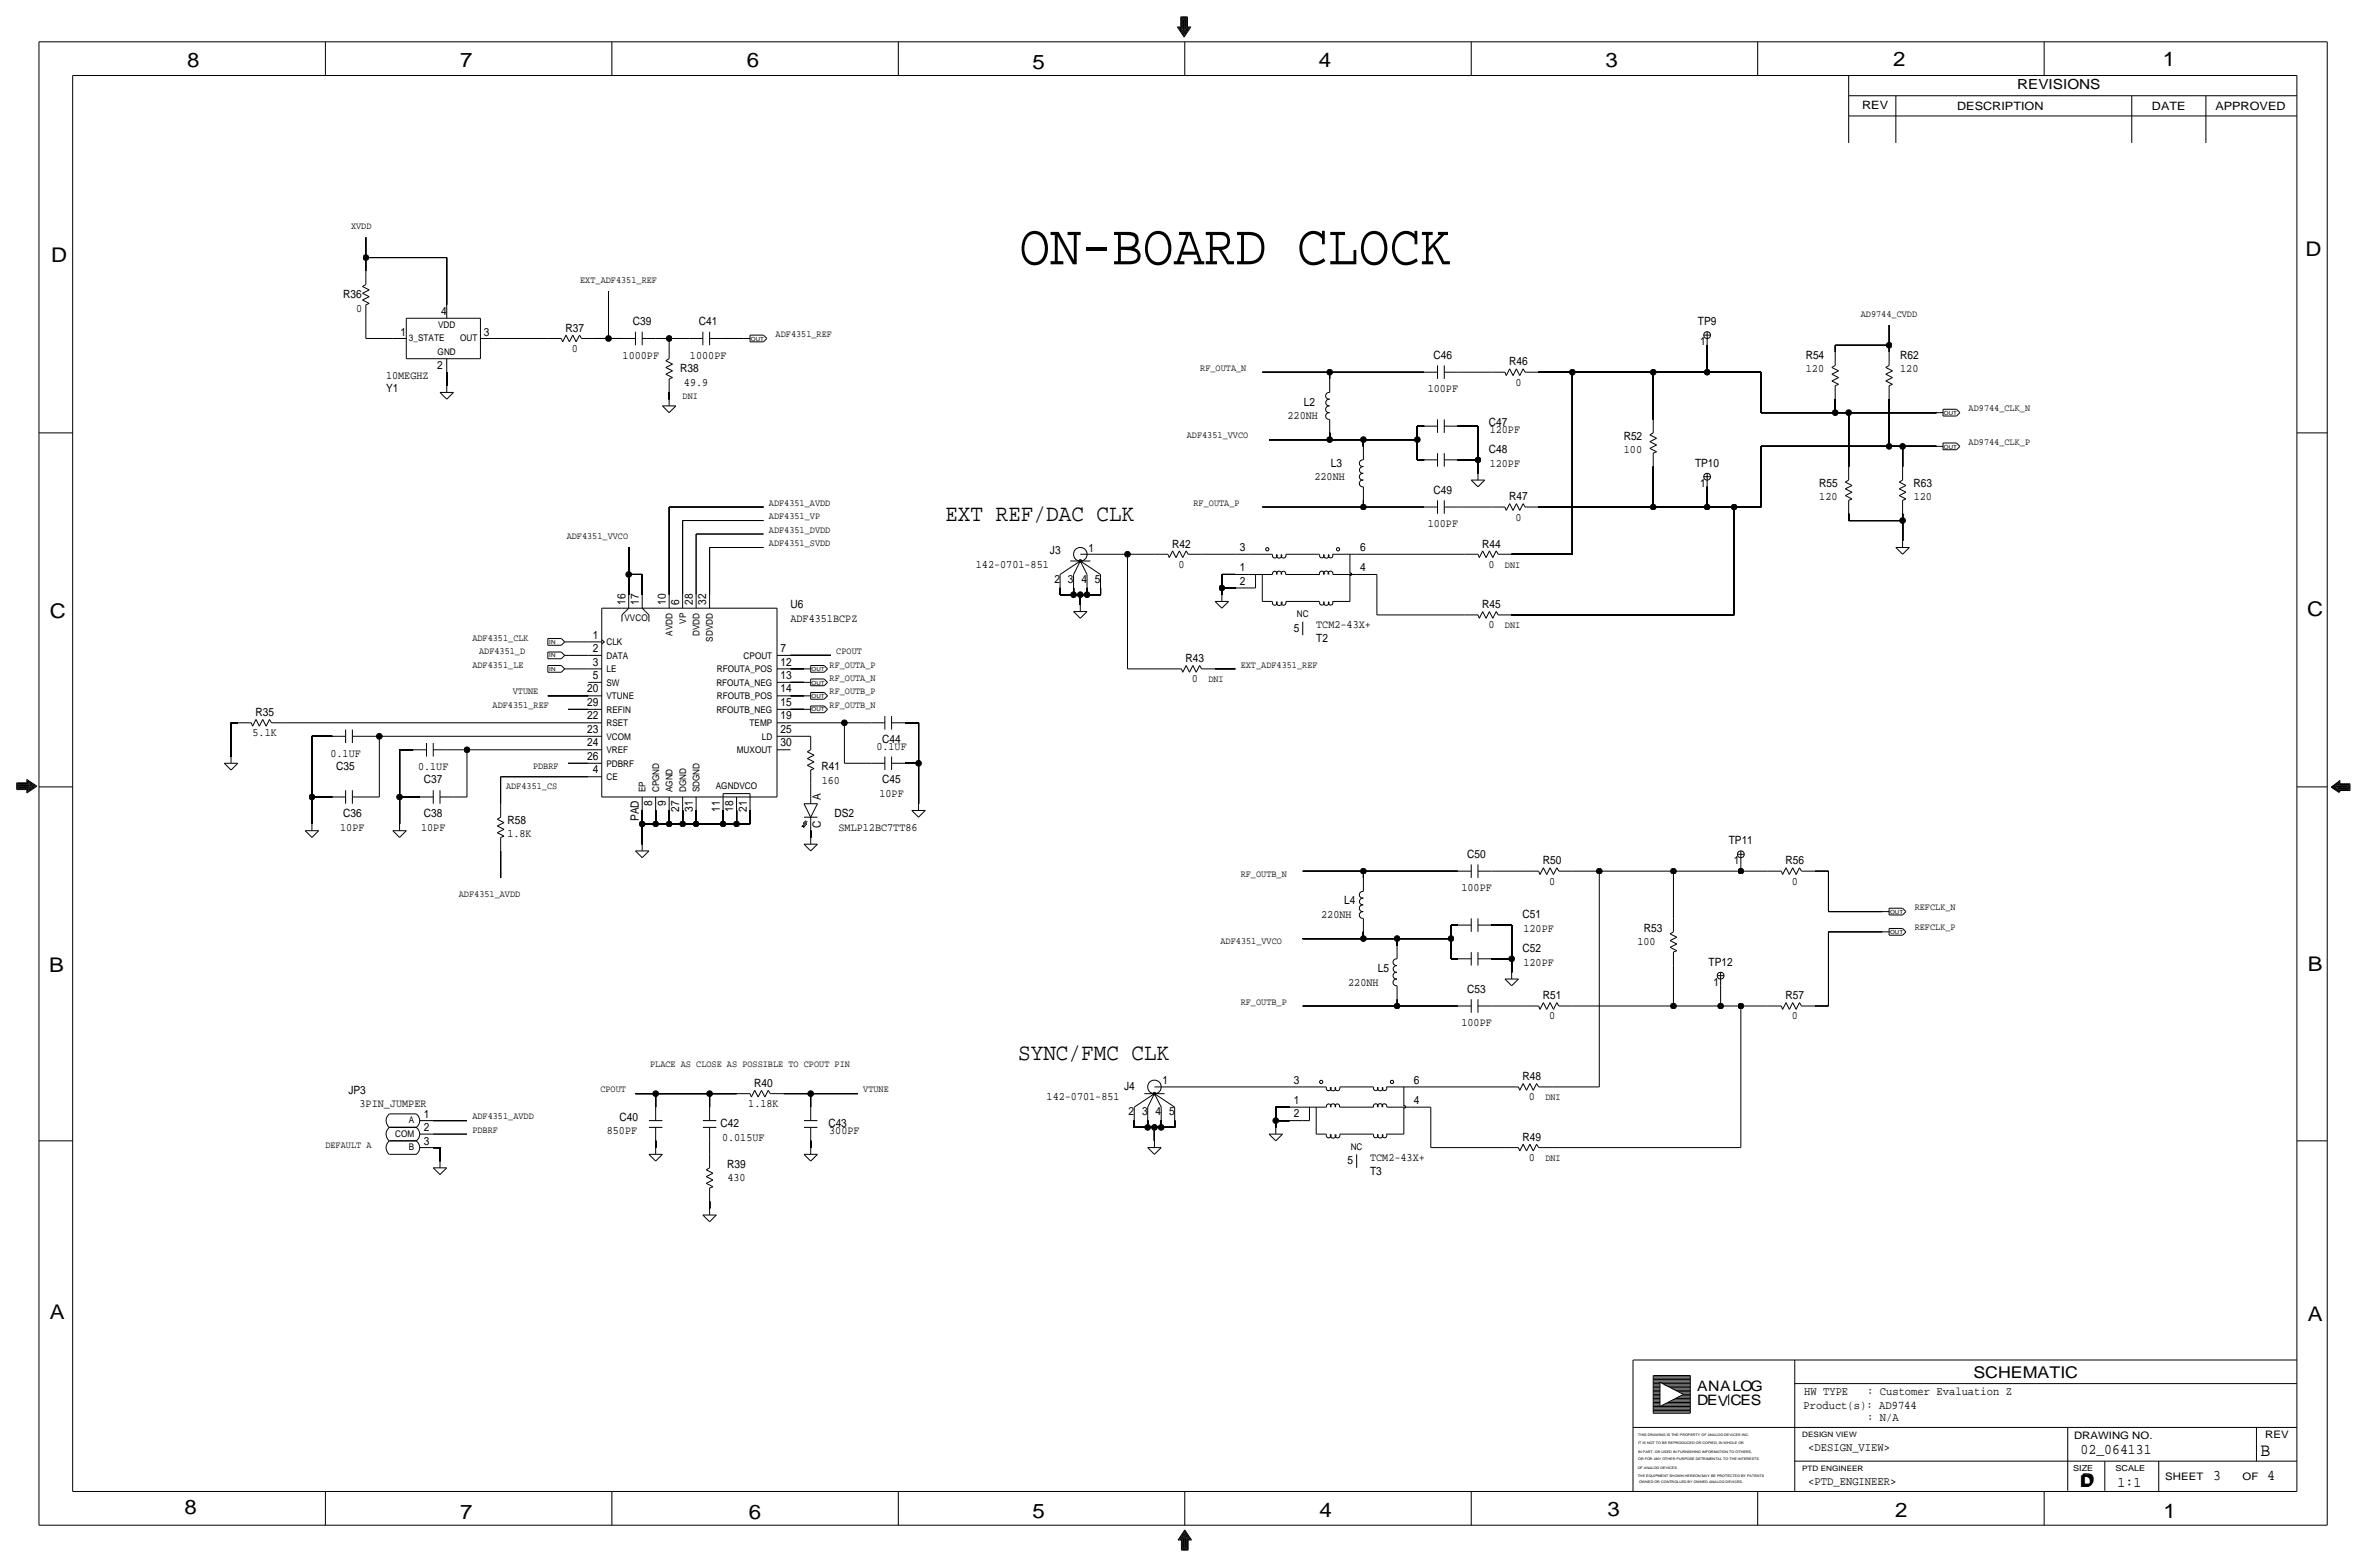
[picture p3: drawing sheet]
<svg xmlns="http://www.w3.org/2000/svg" width="892mm" height="590mm" viewBox="0 0 892 590" stroke-linecap="round" stroke-linejoin="round" font-family="sans-serif">
<defs><g id="words">
<text font-size="21.7" x="384.1" y="99.6">ON-BOARD CLOCK</text>
<g font-size="8.9">
<text x="356.3" y="196.1">EXT REF/DAC CLK</text>
<text x="383.7" y="399.3">SYNC/FMC CLK</text>
</g>
<g font-size="7.6">
<text x="70.6" y="25.4">8</text>
<text x="173.4" y="25.4">7</text>
<text x="281.4" y="25.1">6</text>
<text x="389.1" y="26.2">5</text>
<text x="497" y="25.4">4</text>
<text x="605" y="25.1">3</text>
<text x="713.4" y="24.9">2</text>
<text x="815" y="24.9">1</text>
<text x="19.3" y="98.8">D</text>
<text x="868.9" y="96.5">D</text>
<text x="18.7" y="232.7">C</text>
<text x="869.4" y="232.2">C</text>
<text x="869.6" y="365.8">B</text>
<text x="18.5" y="366">B</text>
<text x="18.7" y="496.8">A</text>
<text x="869.6" y="497.6">A</text>
<text x="69.5" y="570.5">8</text>
<text x="173.4" y="572.3">7</text>
<text x="282.1" y="572.3">6</text>
<text x="389.1" y="571.8">5</text>
<text x="497.3" y="571.5">4</text>
<text x="605.7" y="571.2">3</text>
<text x="714.2" y="571.5">2</text>
<text x="815.3" y="572">1</text>
</g>
<text font-size="7" x="851.9" y="548.4">B</text>
<g font-size="6.1">
<text x="743.7" y="518.9">SCHEMATIC</text>
<text x="783.8" y="560.3">D</text>
<text x="784.3" y="559.8">D</text>
</g>
<g font-size="5.6">
<text x="784" y="547.9">02_064131</text>
<text x="834.1" y="557.5">3</text>
<text x="854.4" y="557.5">4</text>
<text x="798" y="560.1">1:1</text>
</g>
<g font-size="5.4">
<text x="639.5" y="524.2">ANALOG</text>
<text x="639.5" y="529.3">DEVCES</text>
</g>
<text font-size="5.2" x="760.2" y="33.5">REVISIONS</text>
<g font-size="4.4">
<text x="679.9" y="525.5">HW TYPE</text>
<text x="703.6" y="525.5">: Customer Evaluation Z</text>
<text x="679.7" y="530.9">Product(s): AD9744</text>
<text x="703.6" y="535.2">: N/A</text>
<text x="681.4" y="546.6">&lt;DESIGN_VIEW&gt;</text>
<text x="681.4" y="559.3">&lt;PTD_ENGINEER&gt;</text>
</g>
<g font-size="4.3">
<text x="701.8" y="41.1">REV</text>
<text x="737.6" y="41.4">DESCRIPTION</text>
<text x="811" y="41.4">DATE</text>
<text x="834.8" y="41.4">APPROVED</text>
<text x="129.3" y="112.3">R36</text>
<text x="134.2" y="117.3">0</text>
<text x="166.2" y="118.6">4</text>
<text x="213.1" y="125">R37</text>
<text x="238.5" y="122.4">C39</text>
<text x="263.4" y="122.4">C41</text>
<text x="639.8" y="122.4">TP9</text>
<text x="151" y="126.5">1</text>
<text x="182.3" y="126.5">3</text>
<text x="640.7" y="130">1</text>
<text x="215.5" y="132.6">0</text>
<text x="234.6" y="135.1">1000PF</text>
<text x="260" y="135.1">1000PF</text>
<text x="540.3" y="135.1">C46</text>
<text x="568.7" y="137.7">R46</text>
<text x="680.5" y="135.1">R54</text>
<text x="716" y="135.1">R62</text>
<text x="145.5" y="142.7">10MEGHZ</text>
<text x="164.8" y="138.9">2</text>
<text x="256.3" y="140.2">R38</text>
<text x="680.5" y="140.2">120</text>
<text x="716.1" y="140.2">120</text>
<text x="145.5" y="147.8">Y1</text>
<text x="257.7" y="145.3">49.9</text>
<text x="538" y="147.8">100PF</text>
<text x="571.1" y="145.3">0</text>
<text x="491.3" y="152.9">L2</text>
<text x="485.2" y="158">220NH</text>
<text x="561.1" y="160.5">C47</text>
<text x="561.4" y="163.1">120PF</text>
<text x="611.9" y="165.6">R52</text>
<text x="561.1" y="170.7">C48</text>
<text x="612" y="170.7">100</text>
<text x="501.5" y="175.8">L3</text>
<text x="561.4" y="175.8">120PF</text>
<text x="638.8" y="175.8">TP10</text>
<text x="495.4" y="180.8">220NH</text>
<text x="540.3" y="185.9">C49</text>
<text x="640.7" y="183.4">1</text>
<text x="685.5" y="183.4">R55</text>
<text x="721.1" y="183.4">R63</text>
<text x="568.7" y="188.5">R47</text>
<text x="685.6" y="188.5">120</text>
<text x="721.2" y="188.5">120</text>
<text x="571.1" y="196.1">0</text>
<text x="538" y="198.6">100PF</text>
<text x="395.7" y="208.8">J3</text>
<text x="410.2" y="207.8">1</text>
<text x="441.7" y="206.2">R42</text>
<text x="467.2" y="207.5">3</text>
<text x="512.5" y="207.5">6</text>
<text x="558.5" y="206.2">R44</text>
<text x="367.7" y="213.9">142-0701-851</text>
<text x="444.1" y="213.9">0</text>
<text x="467.2" y="215.1">1</text>
<text x="512.5" y="215.1">4</text>
<text x="560.9" y="213.9">0</text>
<text x="397.4" y="219.5">2</text>
<text x="402.4" y="219.5">3</text>
<text x="407.5" y="219.5">4 5</text>
<text x="467.2" y="220.2">2</text>
<text x="235.7" y="227.8" transform="rotate(-90 235.7 227.8)">16</text>
<text x="240.7" y="227.8" transform="rotate(-90 240.7 227.8)">17</text>
<text x="250.9" y="227.8" transform="rotate(-90 250.9 227.8)">10</text>
<text x="256" y="227.8" transform="rotate(-90 256 227.8)">6</text>
<text x="261.1" y="227.8" transform="rotate(-90 261.1 227.8)">28</text>
<text x="266.1" y="227.8" transform="rotate(-90 266.1 227.8)">32</text>
<text x="297.9" y="229.1">U6</text>
<text x="558.5" y="229.1">R45</text>
<text x="297.9" y="234.2">ADF4351BCPZ</text>
<text x="487.5" y="238">5</text>
<text x="496" y="236.7">TCM2-43X+</text>
<text x="560.9" y="236.7">0</text>
<text x="223.4" y="240.5">1</text>
<text x="223.4" y="245.6">2</text>
<text x="294.1" y="245.6">7</text>
<text x="496" y="241.8">T2</text>
<text x="223.4" y="250.7">3</text>
<text x="294.1" y="250.7">12</text>
<text x="446.8" y="249.4">R43</text>
<text x="223.4" y="255.8">5</text>
<text x="294.1" y="255.8">13</text>
<text x="449.1" y="257">0</text>
<text x="221.3" y="260.9">20</text>
<text x="294.1" y="260.9">14</text>
<text x="96.3" y="269.7">R35</text>
<text x="221.3" y="265.9">29</text>
<text x="294.1" y="265.9">15</text>
<text x="221.3" y="271">22</text>
<text x="294.1" y="271">19</text>
<text x="95.2" y="277.4">5.1K</text>
<text x="221.3" y="281.2">24</text>
<text x="221.3" y="276.1">23</text>
<text x="294.1" y="276.1">25</text>
<text x="294.1" y="281.2">30</text>
<text x="332.5" y="279.9">C44</text>
<text x="124.5" y="285">0.1UF</text>
<text x="221.3" y="286.3">26</text>
<text x="330.3" y="282.4">0.1UF</text>
<text x="126.7" y="290.1">C35</text>
<text x="157.5" y="290.1">0.1UF</text>
<text x="223.4" y="291.3">4</text>
<text x="309.6" y="290.1">R41</text>
<text x="159.8" y="295.1">C37</text>
<text x="309.7" y="295.1">160</text>
<text x="332.5" y="295.1">C45</text>
<text x="245.8" y="303.6" transform="rotate(-90 245.8 303.6)">8</text>
<text x="250.9" y="303.6" transform="rotate(-90 250.9 303.6)">9</text>
<text x="256" y="305.7" transform="rotate(-90 256 305.7)">27</text>
<text x="261.1" y="305.7" transform="rotate(-90 261.1 305.7)">31</text>
<text x="271.2" y="305.7" transform="rotate(-90 271.2 305.7)">11</text>
<text x="276.3" y="305.7" transform="rotate(-90 276.3 305.7)">18</text>
<text x="281.4" y="305.7" transform="rotate(-90 281.4 305.7)">21</text>
<text x="309.3" y="301.5" transform="rotate(-90 309.3 301.5)">A</text>
<text x="331.4" y="300.2">10PF</text>
<text x="129.3" y="307.8">C36</text>
<text x="159.8" y="307.8">C38</text>
<text x="191.2" y="310.4">R58</text>
<text x="240.7" y="309.4" transform="rotate(-90 240.7 309.4)">PAD</text>
<text x="309.3" y="311.9" transform="rotate(-90 309.3 311.9)">C</text>
<text x="314.5" y="307.8">DS2</text>
<text x="128.2" y="312.9">10PF</text>
<text x="158.7" y="312.9">10PF</text>
<text x="191.2" y="315.5">1.8K</text>
<text x="316" y="312.9">SMLP12BC7TT86</text>
<text x="553" y="323.1">C50</text>
<text x="651.5" y="318">TP11</text>
<text x="581.4" y="325.6">R50</text>
<text x="653.4" y="325.6">1</text>
<text x="672.8" y="325.6">R56</text>
<text x="550.7" y="335.8">100PF</text>
<text x="583.8" y="333.2">0</text>
<text x="675.2" y="333.2">0</text>
<text x="506.6" y="340.6">L4</text>
<text x="497.9" y="345.9">220NH</text>
<text x="573.8" y="345.9">C51</text>
<text x="574.1" y="351">120PF</text>
<text x="619.5" y="351">R53</text>
<text x="573.8" y="358.6">C52</text>
<text x="617" y="356.1">100</text>
<text x="574.1" y="363.7">120PF</text>
<text x="643.8" y="363.7">TP12</text>
<text x="508.1" y="371.3">220NH</text>
<text x="519.3" y="366">L5</text>
<text x="645.8" y="371.3">1</text>
<text x="553" y="373.9">C53</text>
<text x="581.4" y="376.4">R51</text>
<text x="672.8" y="376.4">R57</text>
<text x="550.7" y="386.6">100PF</text>
<text x="583.8" y="384">0</text>
<text x="675.2" y="384">0</text>
<text x="573.8" y="406.9">R48</text>
<text x="131.3" y="412">JP3</text>
<text x="284.2" y="409.4">R40</text>
<text x="423.6" y="410.7">J4</text>
<text x="438.1" y="408.4">1</text>
<text x="487.5" y="408.2">3</text>
<text x="532.8" y="408.2">6</text>
<text x="135.5" y="417.1">3PIN_JUMPER</text>
<text x="282" y="417.1">1.18K</text>
<text x="394.4" y="414.5">142-0701-851</text>
<text x="487.5" y="415.8">1</text>
<text x="532.8" y="415.8">4</text>
<text x="576.1" y="414.5">0</text>
<text x="159.7" y="421.1">1</text>
<text x="233.4" y="422.1">C40</text>
<text x="271.5" y="424.7">C42</text>
<text x="312.2" y="424.7">C43</text>
<text x="425.3" y="420.1">2</text>
<text x="430.4" y="420.1">3</text>
<text x="435.5" y="420.1">4</text>
<text x="440.5" y="420.1">5</text>
<text x="487.5" y="420.9">2</text>
<text x="159.7" y="431.3">3</text>
<text x="159.7" y="426.2">2</text>
<text x="228.7" y="427.2">850PF</text>
<text x="272.1" y="429.8">0.015UF</text>
<text x="312.5" y="427.2">300PF</text>
<text x="573.8" y="429.8">R49</text>
<text x="516.3" y="437.4">TCM2-43X+</text>
<text x="576.1" y="437.4">0</text>
<text x="274.1" y="439.9">R39</text>
<text x="507.9" y="438.7">5</text>
<text x="516.3" y="442.5">T3</text>
<text x="274.1" y="445">430</text>
</g>
<g font-size="3.9">
<text x="781.6" y="542.1">DRAWING NO.</text>
<text x="853.6" y="541.8">REV</text>
<text x="816" y="557.4">SHEET</text>
<text x="845.1" y="557.5">OF</text>
</g>
<g font-size="3.6">
<text x="132.3" y="86.4">XVDD</text>
<text x="218.6" y="106.7">EXT_ADF4351_REF</text>
<text x="701.2" y="119.4">AD9744_CVDD</text>
<text x="292.3" y="127">ADF4351_REF</text>
<text x="452.3" y="139.7">RF_OUTA_N</text>
<text x="257.3" y="150.4">DNI</text>
<text x="741.9" y="154.9">AD9744_CLK_N</text>
<text x="447.2" y="165.1">ADF4351_VVCO</text>
<text x="741.9" y="167.6">AD9744_CLK_P</text>
<text x="289.8" y="190.5">ADF4351_AVDD</text>
<text x="449.8" y="190.5">RF_OUTA_P</text>
<text x="289.8" y="195.6">ADF4351_VP</text>
<text x="213.6" y="203.2">ADF4351_VVCO</text>
<text x="289.8" y="200.7">ADF4351_DVDD</text>
<text x="289.8" y="205.7">ADF4351_SVDD</text>
<text x="567.1" y="213.9">DNI</text>
<text x="567.1" y="236.7">DNI</text>
<text x="178" y="241.3">ADF4351_CLK</text>
<text x="178" y="251.5">ADF4351_LE</text>
<text x="180.5" y="246.4">ADF4351_D</text>
<text x="312.6" y="251.5">RF_OUTA_P</text>
<text x="315.2" y="246.4">CPOUT</text>
<text x="467.6" y="251.5">EXT_ADF4351_REF</text>
<text x="312.6" y="256.5">RF_OUTA_N</text>
<text x="455.4" y="257">DNI</text>
<text x="193.2" y="261.6">VTUNE</text>
<text x="312.6" y="261.6">RF_OUTB_P</text>
<text x="185.6" y="266.7">ADF4351_REF</text>
<text x="312.6" y="266.7">RF_OUTB_N</text>
<text x="200.9" y="289.6">PDBRF</text>
<text x="190.7" y="297.2">ADF4351_CS</text>
<text x="467.6" y="330.2">RF_OUTB_N</text>
<text x="172.9" y="337.8">ADF4351_AVDD</text>
<text x="721.6" y="342.9">REFCLK_N</text>
<text x="721.6" y="350.5">REFCLK_P</text>
<text x="459.9" y="355.6">ADF4351_VVCO</text>
<text x="467.6" y="378.5">RF_OUTB_P</text>
<text x="245" y="401.8">PLACE AS CLOSE AS POSSIBLE TO CPOUT PIN</text>
<text x="226.3" y="411.5">CPOUT</text>
<text x="325.3" y="411.5">VTUNE</text>
<text x="582.4" y="414.5">DNI</text>
<text x="178" y="421.6">ADF4351_AVDD</text>
<text x="178" y="426.7">PDBRF</text>
<text x="122.6" y="432.3">DEFAULT A</text>
<text x="582.4" y="437.4">DNI</text>
</g>
<g font-size="3.5">
<text x="165.1" y="123.4">VDD</text>
<text x="154.1" y="128.5">3_STATE</text>
<text x="173.4" y="128.5">OUT</text>
<text x="164.9" y="133.6">GND</text>
<text x="235.4" y="233.9">VVCO</text>
<text x="488.7" y="232.4">NC</text>
<text x="253.4" y="239.5" transform="rotate(-90 253.4 239.5)">AVDD</text>
<text x="258.5" y="235" transform="rotate(-90 258.5 235)">VP</text>
<text x="263.6" y="239.6" transform="rotate(-90 263.6 239.6)">DVDD</text>
<text x="228.5" y="243.1">CLK</text>
<text x="268.7" y="241.7" transform="rotate(-90 268.7 241.7)">SDVDD</text>
<text x="228.5" y="248.2">DATA</text>
<text x="280.2" y="248.2">CPOUT</text>
<text x="228.5" y="253.2">LE</text>
<text x="270.1" y="253.2">RFOUTA_POS</text>
<text x="228.5" y="263.4">VTUNE</text>
<text x="228.5" y="258.3">SW</text>
<text x="270" y="258.3">RFOUTA_NEG</text>
<text x="270.1" y="263.4">RFOUTB_POS</text>
<text x="228.5" y="268.5">REFIN</text>
<text x="270" y="268.5">RFOUTB_NEG</text>
<text x="228.5" y="273.6">RSET</text>
<text x="282.5" y="273.6">TEMP</text>
<text x="228.5" y="278.6">VCOM</text>
<text x="287.1" y="278.6">LD</text>
<text x="228.5" y="283.7">VREF</text>
<text x="277.7" y="283.7">MUXOUT</text>
<text x="228.5" y="293.9">CE</text>
<text x="228.5" y="288.8">PDBRF</text>
<text x="243.3" y="298.4" transform="rotate(-90 243.3 298.4)">EP</text>
<text x="248.4" y="298.5" transform="rotate(-90 248.4 298.5)">CPGND</text>
<text x="253.4" y="298.5" transform="rotate(-90 253.4 298.5)">AGND</text>
<text x="258.5" y="298.5" transform="rotate(-90 258.5 298.5)">DGND</text>
<text x="263.6" y="298.4" transform="rotate(-90 263.6 298.4)">SDGND</text>
<text x="269.8" y="297.2">AGNDVCO</text>
<text x="154.1" y="423.2">A</text>
<text x="149" y="428.2">COM</text>
<text x="154.1" y="433.3">B</text>
<text x="509" y="433.1">NC</text>
</g>
<g font-size="3.1">
<text x="781.3" y="554">SIZE</text>
<text x="797.3" y="554">SCALE</text>
</g>
<g font-size="2.8">
<text x="679.1" y="541.3">DESIGN VIEW</text>
<text x="679.1" y="554">PTD ENGINEER</text>
</g>
<g font-size="2.1">
<text x="283" y="128.3">OUT</text>
<text x="732.6" y="156.3">OUT</text>
<text x="732.6" y="169">OUT</text>
<text x="207" y="242.5">IN</text>
<text x="207" y="247.6">IN</text>
<text x="207" y="252.7">IN</text>
<text x="305.9" y="257.9">OUT</text>
<text x="305.9" y="252.8">OUT</text>
<text x="305.9" y="262.9">OUT</text>
<text x="305.9" y="268">OUT</text>
<text x="712.3" y="344.2">OUT</text>
<text x="712.3" y="351.8">OUT</text>
</g>
<g font-size="1.3">
<text x="617.3" y="541.1">THIS DRAWING IS THE PROPERTY OF ANALOG DEVICES INC.</text>
<text x="617.3" y="543.9">IT IS NOT TO BE REPRODUCED OR COPIED, IN WHOLE OR</text>
<text x="617.3" y="547.2">IN PART, OR USED IN FURNISHING INFORMATION TO OTHERS,</text>
<text x="617.3" y="550">OR FOR ANY OTHER PURPOSE DETRIMENTAL TO THE INTERESTS</text>
<text x="617.2" y="556.3">THE EQUIPMENT SHOWN HEREON MAY BE PROTECTED BY PATENTS</text>
<text x="617.2" y="553.2">OF ANALOG DEVICES.</text>
<text x="617.7" y="558.8">OWNED OR CONTROLLED BY OWNED ANALOG DEVICES.</text>
</g>
</g></defs>
<!-- layer: Nets -->
<g fill="none" stroke="#000" stroke-width=".38">
<path d="M137.9 89.4v7.6zM137.9 97v5.1zM137.9 97h30.5zM168.4 97v17.8zM137.9 119.9v7.6zM229.3 109.7v17.8zM137.9 127.5h10.1zM186.1 127.5h20.4zM224.2 127.5h5.1zM229.3 127.5h5.1zM247.1 127.5h5.1zM252.2 127.5v2.5z"/>
<path d="M252.2 127.5h7.6zM272.5 127.5h7.6zM643.3 130v10.2zM691.6 130v2.6zM691.6 130h20.3zM711.9 130v2.6zM711.9 122.4v7.6zM168.4 140.2v5.1zM252.2 147.8v2.6zM475.7 140.2h25.4zM501.1 140.2v2.5zM501.1 140.2h35.6z"/>
<path d="M549.4 140.2h12.7zM579.8 140.2h12.7zM592.5 140.2v68.6zM592.5 140.2h30.5zM623 140.2v17.8zM623 140.2h20.3zM643.3 140.2h20.4zM663.7 140.2v15.2zM663.7 155.4h27.9zM691.6 150.4v5zM691.6 155.4h5.1zM696.7 155.4v20.4z"/>
<path d="M696.7 155.4h33zM711.9 150.4v17.7zM478.2 165.6h22.9zM501.1 163.1v2.5zM501.1 165.6h12.7zM513.8 165.6v2.5zM513.8 165.6h20.3zM534.1 173.2h2.6zM534.1 165.6v7.6zM534.1 160.5h2.6zM534.1 160.5v5.1zM549.4 173.2h7.6z"/>
<path d="M549.4 160.5h7.6zM557 173.2v5.1zM557 160.5v12.7zM623 175.8v15.2zM663.7 168.1v22.9zM663.7 168.1h48.2zM711.9 168.1h5.1zM717 168.1v7.7zM717 168.1h12.7zM252.2 191v33zM252.2 191h35.5zM257.3 196.1v27.9z"/>
<path d="M257.3 196.1h30.4zM475.7 191h38.1zM513.8 188.5v2.5zM513.8 191h22.9zM549.4 191h12.7zM579.8 191h43.2zM623 191h20.3zM643.3 183.4v7.6zM643.3 191h10.2zM653.5 191v40.6zM653.5 191h10.2zM696.7 193.5v2.6z"/>
<path d="M696.7 196.1h20.3zM717 196.1v7.6zM717 193.5v2.6zM236.9 216.4v7.6zM236.9 216.4h5.1zM236.9 206.2v10.2zM242 216.4v7.6zM262.3 201.2v22.8zM262.3 201.2h25.4zM267.4 206.2v17.8zM267.4 206.2h20.3zM412.2 208.8h12.7z"/>
<path d="M424.9 208.8v43.2zM424.9 208.8h10.2zM452.8 208.8h12.7zM460.5 216.4v5.1zM460.5 216.4h5zM516.3 216.4h2.6zM516.3 208.8h35.6zM518.9 216.4v15.2zM569.7 208.8h22.8zM399.5 221.5v2.5zM399.5 224h5.1zM404.6 221.5v2.5z"/>
<path d="M404.6 224h2.5zM407.1 224v3.8zM407.1 224h2.6zM409.7 224h5zM409.7 221.5v2.5zM414.7 221.5v2.5zM460.5 221.5v2.5zM460.5 221.5h5zM518.9 231.6h33zM569.7 231.6h83.8zM214.1 241.8h7.6zM214.1 246.9h7.6z"/>
<path d="M214.1 252h7.6zM297.9 246.9h15.2zM297.9 257h5.1zM297.9 252h5.1zM424.9 252h15.2zM457.9 252h7.6zM87.1 272.3v12.7zM87.1 272.3h2.5zM107.4 272.3h114.3zM117.6 277.4v22.8zM117.6 277.4h7.6zM137.9 277.4h5.1z"/>
<path d="M143 277.4v22.8zM143 277.4h78.7zM206.5 262.1h15.2zM214.1 267.2h7.6zM297.9 262.1h5.1zM297.9 267.2h5.1zM297.9 277.4h7.6zM297.9 272.3h20.3zM318.2 272.3v15.2zM318.2 272.3h10.2zM341.1 272.3h5.1zM346.2 272.3v15.2z"/>
<path d="M150.6 282.4v17.8zM150.6 282.4h5.1zM168.4 282.4h7.6zM176 282.4v17.8zM176 282.4h45.7zM188.7 292.6v10.2zM188.7 292.6h33zM214.1 287.5h7.6zM305.5 295.1v2.6zM318.2 287.5h10.2zM341.1 287.5h5.1zM346.2 287.5v15.3z"/>
<path d="M117.6 300.2v10.2zM117.6 300.2h7.6zM137.9 300.2h5.1zM150.6 300.2v10.2zM150.6 300.2h7.6zM170.9 300.2h5.1zM242 310.4v7.6zM242 305.3v5.1zM242 310.4h5.1zM247.1 305.3v5.1zM247.1 310.4h5.1zM252.2 305.3v5.1z"/>
<path d="M252.2 310.4h5.1zM257.3 305.3v5.1zM257.3 310.4h5zM262.3 305.3v5.1zM262.3 310.4h10.2zM272.5 305.3v5.1zM272.5 310.4h5.1zM277.6 310.4h5.1zM277.6 305.3v5.1zM282.7 305.3v5.1zM305.5 312.9v2.6zM188.7 320.5v10.2z"/>
<path d="M490.9 328.2h22.9zM513.8 328.2v2.5zM513.8 328.2h35.6zM562.1 328.2h12.7zM592.5 328.2h10.2zM602.7 328.2v81.2zM602.7 328.2h27.9zM630.6 328.2v17.7zM630.6 328.2h25.4zM656 328.2h10.2zM656 325.6v2.6zM684 328.2h5.1z"/>
<path d="M689.1 328.2v15.2zM490.9 353.6h22.9zM513.8 351v2.6zM513.8 353.6h12.7zM526.5 353.6v2.5zM526.5 353.6h20.3zM546.8 353.6v7.6zM546.8 348.5h2.6zM546.8 348.5v5.1zM562.1 348.5h7.6zM569.7 348.5v12.7zM689.1 351v28z"/>
<path d="M689.1 351h20.3zM689.1 343.4h20.3zM490.9 379h35.6zM526.5 376.4v2.6zM526.5 379h22.9zM546.8 361.2h2.6zM562.1 361.2h7.6zM562.1 379h12.7zM569.7 361.2v5.1zM592.5 379h38.1zM630.6 379h17.8zM630.6 363.7v15.3z"/>
<path d="M648.4 371.3v7.7zM648.4 379h7.6zM656 379v53.3zM656 379h10.2zM684 379h5.1zM239.5 412h7.6zM247.1 412v5.1zM247.1 412h20.3zM267.4 412v5.1zM267.4 412h10.2zM295.4 412h10.1zM305.5 412v5.1z"/>
<path d="M305.5 412h17.8zM440.1 409.4h45.8zM480.8 417.1v5zM480.8 417.1h5.1zM536.7 409.4h30.4zM536.7 417.1h2.5zM539.2 417.1v15.2zM584.9 409.4h17.8zM163.3 432.3h2.5zM163.3 422.1h12.7zM163.3 427.2h12.7zM165.8 432.3v5.1z"/>
<path d="M247.1 429.8v2.5zM267.4 429.8v5zM305.5 429.8v2.5zM427.4 422.1v2.6zM427.4 424.7h5.1zM432.5 424.7h2.6zM432.5 422.1v2.6zM435.1 424.7v5.1zM435.1 424.7h2.5zM437.6 422.1v2.6zM437.6 424.7h5.1zM442.7 422.1v2.6z"/>
<path d="M480.8 422.1v2.6zM480.8 422.1h5.1zM539.2 432.3h27.9zM584.9 432.3h71.1zM267.4 452.6v2.6z"/>
</g>
<g fill="#000" stroke="#000" stroke-width=".38">
<circle cx="137.9" cy="97" r="1.07"/>
<circle cx="229.3" cy="127.5" r="1.07"/>
<circle cx="252.2" cy="127.5" r="1.07"/>
<circle cx="711.9" cy="130" r="1.07"/>
<circle cx="501.1" cy="140.2" r="1.07"/>
<circle cx="592.5" cy="140.2" r="1.07"/>
<circle cx="623" cy="140.2" r="1.07"/>
<circle cx="643.3" cy="140.2" r="1.07"/>
<circle cx="691.6" cy="155.4" r="1.07"/>
<circle cx="696.7" cy="155.4" r="1.07"/>
<circle cx="501.1" cy="165.6" r="1.07"/>
<circle cx="513.8" cy="165.6" r="1.07"/>
<circle cx="534.1" cy="165.6" r="1.07"/>
<circle cx="557" cy="173.2" r="1.07"/>
<circle cx="711.9" cy="168.1" r="1.07"/>
<circle cx="717" cy="168.1" r="1.07"/>
<circle cx="513.8" cy="191" r="1.07"/>
<circle cx="623" cy="191" r="1.07"/>
<circle cx="643.3" cy="191" r="1.07"/>
<circle cx="653.5" cy="191" r="1.07"/>
<circle cx="717" cy="196.1" r="1.07"/>
<circle cx="236.9" cy="216.4" r="1.07"/>
<circle cx="424.9" cy="208.8" r="1.07"/>
<circle cx="404.6" cy="224" r="1.07"/>
<circle cx="407.1" cy="224" r="1.07"/>
<circle cx="409.7" cy="224" r="1.07"/>
<circle cx="460.5" cy="221.5" r="1.07"/>
<circle cx="143" cy="277.4" r="1.07"/>
<circle cx="318.2" cy="272.3" r="1.07"/>
<circle cx="176" cy="282.4" r="1.07"/>
<circle cx="346.2" cy="287.5" r="1.07"/>
<circle cx="117.6" cy="300.2" r="1.07"/>
<circle cx="150.6" cy="300.2" r="1.07"/>
<circle cx="242" cy="310.4" r="1.07"/>
<circle cx="247.1" cy="310.4" r="1.07"/>
<circle cx="252.2" cy="310.4" r="1.07"/>
<circle cx="257.3" cy="310.4" r="1.07"/>
<circle cx="262.3" cy="310.4" r="1.07"/>
<circle cx="272.5" cy="310.4" r="1.07"/>
<circle cx="277.6" cy="310.4" r="1.07"/>
<circle cx="513.8" cy="328.2" r="1.07"/>
<circle cx="602.7" cy="328.2" r="1.07"/>
<circle cx="630.6" cy="328.2" r="1.07"/>
<circle cx="656" cy="328.2" r="1.07"/>
<circle cx="513.8" cy="353.6" r="1.07"/>
<circle cx="526.5" cy="353.6" r="1.07"/>
<circle cx="546.8" cy="353.6" r="1.07"/>
<circle cx="526.5" cy="379" r="1.07"/>
<circle cx="569.7" cy="361.2" r="1.07"/>
<circle cx="630.6" cy="379" r="1.07"/>
<circle cx="648.4" cy="379" r="1.07"/>
<circle cx="656" cy="379" r="1.07"/>
<circle cx="247.1" cy="412" r="1.07"/>
<circle cx="267.4" cy="412" r="1.07"/>
<circle cx="305.5" cy="412" r="1.07"/>
<circle cx="432.5" cy="424.7" r="1.07"/>
<circle cx="435.1" cy="424.7" r="1.07"/>
<circle cx="437.6" cy="424.7" r="1.07"/>
<circle cx="480.8" cy="422.1" r="1.07"/>
</g>
<!-- layer: Components -->
<g fill="none" stroke="#000" stroke-width=".38">
<path d="M136.6 107.9l1.3-.7zM136.6 107.9l2.5 1.3zM136.6 110.5l2.5-1.3zM136.6 110.5l2.5 1.3zM136.6 113l2.5-1.2zM136.6 113l2.5 1.3zM137.9 102.1v5.1zM137.9 114.8v5.1zM137.9 114.8l1.2-.5zM153.1 119.9v15.2zM153.1 119.9h28zM168.4 114.8v5.1z"/>
<path d="M181.1 119.9v15.2zM148 127.5h5.1zM153.1 135.1h28zM168.4 135.1v5.1zM181.1 127.5h5zM206.5 127.5h5zM211.5 127.5l.5 1.3zM213.3 126.2l1.3 2.6zM213.3 126.2l-1.3 2.6zM215.8 126.2l1.3 2.6zM215.8 126.2l-1.2 2.6zM218.4 126.2l.8 1.3z"/>
<path d="M218.4 126.2l-1.3 2.6zM219.2 127.5h5zM234.4 127.5h5.1zM239.5 125v5zM242 127.5h5.1zM242 125v5zM250.9 135.9l1.3-.8zM250.9 135.9l2.5 1.3zM250.9 138.4l2.5-1.2zM250.9 138.4l2.5 1.3zM252.2 130v5.1zM259.8 127.5h5.1z"/>
<path d="M264.9 125v5zM267.4 127.5h5.1zM267.4 125v5zM280.1 127.5h2.6zM282.7 126.2h5zM282.7 128.8h5zM282.7 126.2v2.6zM287.7 128.8l1.3-1.3zM287.7 126.2l1.3 1.3zM541.7 137.7v5zM544.3 137.7v5zM568.9 138.9l1.3 2.6z"/>
<path d="M568.9 138.9l-1.3 2.6zM571.4 138.9l1.3 2.6zM571.4 138.9l-1.2 2.6zM574 138.9l.8 1.3zM574 138.9l-1.3 2.6zM642.1 126.2h2.5zM643.3 127.5v2.5zM643.3 125v2.5zM690.3 138.4l1.3-.7zM690.3 138.4l2.6 1.3zM691.6 132.6v5.1zM710.6 138.4l1.3-.7z"/>
<path d="M710.6 138.4l2.6 1.3zM711.9 132.6v5.1zM165.8 147.8l2.6 2.6zM165.8 147.8h5.1zM168.4 150.4l2.5-2.6zM168.4 145.3v2.5zM249.6 152.9l2.6 2.5zM249.6 152.9h5.1zM250.9 141l2.5-1.3zM250.9 141l2.5 1.2zM252.2 155.4l2.5-2.5zM252.2 150.4v2.5z"/>
<path d="M252.2 142.7v5.1zM252.2 142.7l1.2-.5zM501 153a1.26 1.26 0 0 0-1.4 1.2 1.26 1.26 0 0 0 1.4 1.2M501 150.4a1.26 1.26 0 0 0-1.4 1.3 1.26 1.26 0 0 0 1.4 1.2M501 147.9a1.27 1.27 0 0 0-1.4 1.3 1.27 1.27 0 0 0 1.5 1.2M501 155.5a1.26 1.26 0 0 0-1.4 1.2 1.26 1.26 0 0 0 1.4 1.3M501.1 142.7v5.1zM501.1 158v5.1zM536.7 140.2h5zM541.7 158v5.1zM544.3 158v5.1zM544.3 140.2h5.1z"/>
<path d="M562.1 140.2h5zM567.1 140.2l.5 1.3zM574.8 140.2h5zM623 158v5.1zM690.3 141l2.6-1.3zM690.3 141l2.6 1.2zM690.3 143.5l2.6-1.3zM690.3 143.5l2.6 1.3zM691.6 145.3v5.1zM691.6 145.3l1.3-.5zM710.6 141l2.6-1.3zM710.6 141l2.6 1.2z"/>
<path d="M710.6 143.5l2.6-1.3zM710.6 143.5l2.6 1.3zM711.9 145.3v5.1zM711.9 145.3l1.3-.5zM729.7 155.4h2.5zM732.2 154.2h5.1zM732.2 156.7h5.1zM732.2 154.2v2.5zM737.3 154.2l1.3 1.2zM738.6 155.4l-1.3 1.3zM513.7 178.4a1.26 1.26 0 0 0-1.4 1.2 1.26 1.26 0 0 0 1.4 1.2 1.28 1.28 0 0 0-1.4 1.3 1.28 1.28 0 0 0 1.4 1.3M513.7 175.8a1.26 1.26 0 0 0-1.4 1.3 1.26 1.26 0 0 0 1.4 1.2"/>
<path d="M513.7 173.3a1.27 1.27 0 0 0-1.4 1.3 1.27 1.27 0 0 0 1.5 1.2M513.8 168.1v5.1zM536.7 173.2h5zM536.7 160.5h5zM541.7 170.7v5.1zM544.3 173.2h5.1zM544.3 170.7v5.1zM544.3 160.5h5.1zM557 178.3v2.5zM621.7 163.8l1.3-.7zM621.7 163.8l2.6 1.3zM621.7 166.4l2.6-1.3z"/>
<path d="M621.7 166.4l2.6 1.2zM621.7 168.9l2.6-1.3zM621.7 168.9l2.6 1.3zM623 170.7v5.1zM623 170.7l1.3-.5zM642.1 179.6h2.5zM643.3 178.3v2.5zM696.7 175.8v5zM717 175.8v5zM729.7 168.1h2.5zM732.2 166.9h5.1zM732.2 169.4h5.1z"/>
<path d="M732.2 166.9v2.5zM737.3 166.9l1.3 1.2zM738.6 168.1l-1.3 1.3zM513.8 183.4v5.1zM536.7 191h5zM541.7 188.5v5zM544.3 191h5.1zM544.3 188.5v5zM554.4 180.8l2.6 2.6zM554.4 180.8h5.1zM559.5 180.8l-2.5 2.6zM562.1 191h5z"/>
<path d="M567.1 191l.5 1.3zM568.9 189.7l1.3 2.6zM568.9 189.7l-1.3 2.6zM571.4 189.7l1.3 2.6zM571.4 189.7l-1.2 2.6zM574 189.7l.8 1.3zM574 189.7l-1.3 2.6zM574.8 191h5zM643.3 180.8v2.6zM695.4 181.6l1.3-.8zM695.4 181.6l2.5 1.3zM695.4 184.1l2.5-1.2z"/>
<path d="M695.4 184.1l2.5 1.3zM695.4 186.7l2.5-1.3zM695.4 186.7l2.5 1.3zM696.7 188.5v5zM696.7 188.5l1.2-.5zM715.7 181.6l1.3-.8zM715.7 181.6l2.6 1.3zM715.7 184.1l2.6-1.2zM715.7 184.1l2.6 1.3zM715.7 186.7l2.6-1.3zM715.7 186.7l2.6 1.3zM717 188.5v5z"/>
<path d="M717 188.5l1.3-.5zM399.5 216.4v5.1zM399.5 216.4l7.6-5.1zM403.3 211.3h7.6zM404.6 216.4v5.1zM407.1 208.8h5.1zM407.1 211.3l2.6 5.1zM407.1 211.3l7.6 5.1zM407.1 211.3l-2.5 5.1zM409.7 216.4v5.1zM414.7 216.4v5.1zM435.1 208.8h5z"/>
<path d="M440.1 208.8l.5 1.3zM441.9 207.5l1.3 2.6zM441.9 207.5l-1.3 2.6zM444.4 207.5l1.3 2.6zM444.4 207.5l-1.2 2.6zM447 207.5l.8 1.3zM447 207.5l-1.3 2.6zM447.8 208.8h5zM465.5 216.4h5.1zM465.5 208.8h5.1zM470.6 216.4h8.9zM470.6 208.8h7.6z"/>
<path d="M473.2 216.4v5.1zM475.7 216.4v10.2zM478.2 208.8h1.3zM479.6 208.9a.9 .9 0 0 0 .8 1.3 .9 .9 0 0 0 .8-1.3M479.6 216.4a.86 .86 0 0 1 .8-1.2 .86 .86 0 0 1 .8 1.2M481.1 216.4a.97 .97 0 0 1 .9-1.2 .97 .97 0 0 1 1 1.2M481.1 208.8a1 1 0 0 0 .9 1.5 1 1 0 0 0 .9-1.4 .9 .9 0 0 0 .8 1.3 .9 .9 0 0 0 .8-1.3M482.9 216.4a.86 .86 0 0 1 .7-1.2 .86 .86 0 0 1 .8 1.2M484.6 216.4h12.7zM484.6 208.8h12.7zM497.3 216.4a.9 .9 0 0 1 .8-1.2 .9 .9 0 0 1 .9 1.2M500.5 216.4a.9 .9 0 0 1 .9-1.2 .9 .9 0 0 1 .8 1.2"/>
<path d="M500.7 208.9a.85 .85 0 0 0 .7 1.3 .85 .85 0 0 0 .8-1.3M500.7 216.4a1.03 1.03 0 0 0-1-1.3 1.03 1.03 0 0 0-.9 1.4M500.7 208.8a1.02 1.02 0 0 1-.9 1.5 1.02 1.02 0 0 1-.9-1.5 .86 .86 0 0 1-.7 1.4 .86 .86 0 0 1-.8-1.3M502.1 208.8h9.2zM502.4 216.4h8.9zM508.6 216a.47 .47 0 0 1 .6 0 .47 .47 0 0 1 0 .6 .47 .47 0 0 1-.6 .1M508.7 208.8v7.1zM508.7 216.7v9.9zM511.3 208.8h5zM511.3 216.4h5zM551.9 208.8h5.1zM557 208.8l.5 1.3z"/>
<path d="M558.7 207.5l1.3 2.6zM558.7 207.5l-1.2 2.6zM561.3 207.5l1.3 2.6zM561.3 207.5l-1.3 2.6zM563.8 207.5l.8 1.3zM563.8 207.5l-1.2 2.6zM564.6 208.8h5.1zM714.5 206.2l2.5 2.6zM714.5 206.2h5zM717 203.7v2.5zM719.5 206.2l-2.5 2.6zM226.8 229.1h66z"/>
<path d="M226.8 229.1v71.1zM234.4 231.6v2.6zM235.7 230.4l-1.3 1.2zM236.9 224v5.1zM236.9 229.1l-1.2 1.3zM242 224v5.1zM242 229.1l1.3 1.3zM243.3 230.4l1.3 1.2zM244.6 232.9v1.3zM244.6 231.6v1.3zM252.2 224v5.1zM257.3 224v5.1z"/>
<path d="M262.3 224v5.1zM267.4 224v5.1zM292.8 229.1v71.1zM404.6 230.4l2.5 2.5zM404.6 230.4h5.1zM407.1 227.8v2.6zM409.7 230.4l-2.6 2.5zM457.9 226.6l2.6 2.5zM457.9 226.6h5.1zM460.5 224v2.6zM463 226.6l-2.5 2.5zM465.5 221.5h5.1z"/>
<path d="M470.6 221.5h2.6zM475.7 226.6h3.8zM479.6 226.7a.9 .9 0 0 0 .8 1.3 .9 .9 0 0 0 .8-1.3M481.1 226.6a1.07 1.07 0 0 0 1 1.5 1.07 1.07 0 0 0 1-1.5M482.9 226.7a.9 .9 0 0 0 .8 1.3 .9 .9 0 0 0 .8-1.3M484.6 226.6h12.7zM490.9 234.2v5.1zM497.4 226.7a.85 .85 0 0 0 .7 1.2 .85 .85 0 0 0 .8-1.2M498.9 226.6a1.02 1.02 0 0 0 .9 1.4 1.02 1.02 0 0 0 .9-1.4M500.7 226.7a.85 .85 0 0 0 .7 1.2 .85 .85 0 0 0 .8-1.2M502.1 226.6h6.6zM551.9 231.6h5.1z"/>
<path d="M557 231.6l.5 1.3zM558.7 230.4l1.3 2.5zM558.7 230.4l-1.2 2.5zM561.3 230.4l1.3 2.5zM561.3 230.4l-1.3 2.5zM563.8 230.4l.8 1.2zM563.8 230.4l-1.2 2.5zM564.6 231.6h5.1zM206.5 240.5h5zM206.5 240.5v2.6zM206.5 243.1h5zM206.5 245.6h5z"/>
<path d="M206.5 245.6v2.6zM206.5 248.2h5zM206.5 250.7h5zM206.5 250.7v2.5zM206.5 253.2h5zM211.5 240.5l1.3 1.3zM211.5 243.1l1.3-1.3zM211.5 245.6l1.3 1.3zM211.5 250.7l1.3 1.3zM211.5 253.2l1.3-1.2zM212.8 241.8h1.3zM212.8 246.9l-1.3 1.3z"/>
<path d="M212.8 246.9h1.3zM212.8 252h1.3zM221.7 257h5.1zM221.7 252h5.1zM221.7 246.9h5.1zM221.7 241.8h5.1zM226.8 241l1 .8zM226.8 242.6l1-.8zM292.8 257h5.1zM292.8 252h5.1zM292.8 246.9h5.1zM303 257h2.5z"/>
<path d="M303 252h2.5zM305.5 255.8h5.1zM305.5 258.3h5.1zM305.5 255.8v2.5zM305.5 250.7h5.1zM305.5 253.2h5.1zM305.5 250.7v2.5zM310.6 255.8l1.3 1.2zM310.6 253.2l1.3-1.2zM310.6 250.7l1.3 1.3zM311.9 257l-1.3 1.3zM440.1 252h5.1z"/>
<path d="M445.2 252l.5 1.2zM447 250.7l1.3 2.5zM447 250.7l-1.3 2.5zM449.5 250.7l1.3 2.5zM449.5 250.7l-1.2 2.5zM452.1 250.7l.7 1.3zM452.1 250.7l-1.3 2.5zM452.8 252h5.1zM89.6 272.3h5.1zM94.7 272.3l.5 1.3zM96.5 271l1.2 2.6zM96.5 271l-1.3 2.6z"/>
<path d="M99 271l1.3 2.6zM99 271l-1.3 2.6zM101.5 271l.8 1.3zM101.5 271l-1.2 2.6zM102.3 272.3h5.1zM125.2 277.4h5.1zM130.3 274.8v5.1zM132.8 277.4h5.1zM132.8 274.8v5.1zM160.7 279.9v5.1zM163.3 279.9v5.1zM221.7 277.4h5.1z"/>
<path d="M221.7 272.3h5.1zM221.7 267.2h5.1zM221.7 262.1h5.1zM292.8 277.4h5.1zM292.8 272.3h5.1zM292.8 267.2h5.1zM292.8 262.1h5.1zM303 267.2h2.5zM303 262.1h2.5zM305.5 277.4v5zM305.5 265.9h5.1zM305.5 268.5h5.1z"/>
<path d="M305.5 265.9v2.6zM305.5 260.9h5.1zM305.5 263.4h5.1zM305.5 260.9v2.5zM310.6 265.9l1.3 1.3zM310.6 260.9l1.3 1.2zM311.9 267.2l-1.3 1.3zM311.9 262.1l-1.3 1.3zM328.4 272.3h5.1zM333.5 269.7v5.1zM336 272.3h5.1zM336 269.7v5.1z"/>
<path d="M84.5 287.5l2.6 2.6zM84.5 287.5h5.1zM87.1 285v2.5zM89.6 287.5l-2.5 2.6zM130.3 297.7v5.1zM132.8 297.7v5.1zM155.7 282.4h5zM163.3 297.7v5.1zM163.3 282.4h5.1zM165.8 297.7v5.1zM221.7 292.6h5.1zM221.7 287.5h5.1z"/>
<path d="M221.7 282.4h5.1zM272.5 299h10.2zM272.5 299v1.2zM282.7 299v1.2zM292.8 282.4h5.1zM304.2 283.2l1.3-.8zM304.2 283.2l2.6 1.3zM304.2 285.7l2.6-1.2zM304.2 285.7l2.6 1.3zM304.2 288.3l2.6-1.3zM304.2 288.3l2.6 1.3zM305.5 297.7v5z"/>
<path d="M305.5 290.1v5zM305.5 290.1l1.3-.5zM328.4 287.5h5.1zM333.5 285v5.1zM336 287.5h5.1zM336 285v5.1zM115 312.9l2.6 2.6zM115 312.9h5.1zM117.6 310.4v2.5zM120.1 312.9l-2.5 2.6zM125.2 300.2h5.1zM132.8 300.2h5.1z"/>
<path d="M148 312.9l2.6 2.6zM148 312.9h5.1zM150.6 310.4v2.5zM153.1 312.9l-2.5 2.6zM158.2 300.2h5.1zM165.8 300.2h5.1zM187.4 308.6l1.3-.8zM187.4 308.6l2.5 1.3zM187.4 311.1l2.5-1.2zM187.4 311.1l2.5 1.3zM187.4 313.7l2.5-1.3zM187.4 313.7l2.5 1.3z"/>
<path d="M188.7 315.5v5zM188.7 302.8v5zM188.7 315.5l1.2-.5zM226.8 300.2h66zM242 300.2v5.1zM242 318v2.5zM247.1 300.2v5.1zM252.2 300.2v5.1zM257.3 300.2v5.1zM262.3 300.2v5.1zM272.5 300.2v5.1zM277.6 300.2v5.1z"/>
<path d="M282.7 300.2v5.1zM302.2 311.4l1-1zM302.2 311.4l.5-.3zM302.5 310.9l-.3 .5zM302.7 310.1l1-1zM302.7 310.1l.5 .3zM302.7 311.7l.5-.3zM303 318l2.5 2.5zM303 318h5.1zM303 307.8h5.1zM303 302.8l2.5 5zM303 302.8h5.1z"/>
<path d="M303 311.1l-.3 .6zM303.5 310.1l.5 .3zM304 310.4l-1.3 1.3zM304.2 309.4l-.7 .7zM305.5 315.5v2.5zM305.5 307.8v5.1zM308.1 302.8l-2.6 5zM343.6 305.3l2.6 2.5zM343.6 305.3h5.1zM346.2 307.8l2.5-2.5zM346.2 302.8v2.5zM239.5 320.5l2.5 2.6z"/>
<path d="M239.5 320.5h5.1zM244.6 320.5l-2.6 2.6zM305.5 320.5l2.6-2.5zM513.7 338.4a1.26 1.26 0 0 0-1.4 1.2 1.26 1.26 0 0 0 1.4 1.3M513.7 335.8a1.27 1.27 0 0 0-1.4 1.3 1.27 1.27 0 0 0 1.5 1.2M513.8 330.7v5.1zM549.4 328.2h5zM554.4 325.6v5.1zM557 328.2h5.1zM557 325.6v5.1zM574.8 328.2h5zM579.8 328.2l.5 1.2z"/>
<path d="M581.6 326.9l1.3 2.5zM581.6 326.9l-1.3 2.5zM584.1 326.9l1.3 2.5zM584.1 326.9l-1.2 2.5zM586.7 326.9l.8 1.3zM586.7 326.9l-1.3 2.5zM587.5 328.2h5zM654.8 321.8h2.5zM656 323.1v2.5zM656 320.5v2.6zM666.2 328.2h5.1zM671.3 328.2l.5 1.2z"/>
<path d="M673 326.9l1.3 2.5zM673 326.9l-1.2 2.5zM675.6 326.9l1.3 2.5zM675.6 326.9l-1.3 2.5zM678.1 326.9l.8 1.3zM678.1 326.9l-1.2 2.5zM678.9 328.2h5.1zM513.7 340.9a1.26 1.26 0 0 0-1.4 1.3 1.26 1.26 0 0 0 1.4 1.2M513.7 343.5a1.26 1.26 0 0 0-1.4 1.2 1.26 1.26 0 0 0 1.4 1.2M513.8 345.9v5.1zM526.5 356.1v5.1zM549.4 348.5h5z"/>
<path d="M554.4 358.6v5.1zM554.4 345.9v5.1zM557 358.6v5.1zM557 348.5h5.1zM557 345.9v5.1zM629.4 351.8l1.2-.8zM629.4 351.8l2.5 1.3zM629.4 354.3l2.5-1.2zM629.4 354.3l2.5 1.3zM629.4 356.9l2.5-1.3zM629.4 356.9l2.5 1.2zM630.6 345.9v5.1z"/>
<path d="M630.6 358.6v5.1zM630.6 358.6l1.3-.5zM709.4 351h2.5zM709.4 343.4h2.5zM711.9 349.8h5.1zM711.9 352.3h5.1zM711.9 349.8v2.5zM711.9 342.1h5.1zM711.9 344.7h5.1zM711.9 342.1v2.6zM717 349.8l1.3 1.2zM717 342.1l1.3 1.3z"/>
<path d="M718.3 351l-1.3 1.3zM718.3 343.4l-1.3 1.3zM526.4 366.3a1.26 1.26 0 0 0-1.4 1.3 1.26 1.26 0 0 0 1.4 1.2 1.28 1.28 0 0 0-1.4 1.3 1.28 1.28 0 0 0 1.4 1.2M526.4 361.2a1.29 1.29 0 0 0-1.4 1.3 1.29 1.29 0 0 0 1.4 1.3 1.26 1.26 0 0 0-1.4 1.2 1.26 1.26 0 0 0 1.4 1.3M526.5 371.3v5.1zM549.4 379h5zM549.4 361.2h5zM554.4 376.4v5.1zM557 379h5.1zM557 376.4v5.1zM557 361.2h5.1zM567.1 368.8l2.6 2.5z"/>
<path d="M567.1 368.8h5.1zM569.7 366.3v2.5zM572.2 368.8l-2.5 2.5zM574.8 379h5zM579.8 379l.5 1.2zM581.6 377.7l1.3 2.5zM581.6 377.7l-1.3 2.5zM584.1 377.7l1.3 2.5zM584.1 377.7l-1.2 2.5zM586.7 377.7l.8 1.3zM586.7 377.7l-1.3 2.5zM587.5 379h5z"/>
<path d="M647.1 367.5h2.6zM648.4 368.8v2.5zM648.4 366.3v2.5zM666.2 379h5.1zM671.3 379l.5 1.2zM673 377.7l1.3 2.5zM673 377.7l-1.2 2.5zM675.6 377.7l1.3 2.5zM675.6 377.7l-1.3 2.5zM678.1 377.7l.8 1.3zM678.1 377.7l-1.2 2.5zM678.9 379h5.1z"/>
<path d="M146.7 419.6a3.3 3.3 0 0 0 0 5.1 3.3 3.3 0 0 0 0 5.1 3.3 3.3 0 0 0 0 5.1M146.8 419.6h10.1zM156.9 419.7a3.1 3.1 0 0 1 0 5 3.1 3.1 0 0 1 0 5.1 3.1 3.1 0 0 1 0 5M247.1 417.1v5zM267.4 417.1v5zM277.6 412h5.1zM282.7 412l.5 1.3zM284.4 410.7l1.3 2.6zM284.4 410.7l-1.2 2.6zM287 410.7l1.2 2.6zM287 410.7l-1.3 2.6zM289.5 410.7l.8 1.3z"/>
<path d="M289.5 410.7l-1.3 2.6zM290.3 412h5.1zM305.5 417.1v5zM427.4 417.1v5zM427.4 417.1l7.7-5.1zM431.2 412h7.7zM432.5 417.1v5zM435.1 409.4h5zM435.1 412l2.5 5.1zM435.1 412l7.6 5.1zM435.1 412l-2.6 5.1zM437.6 417.1v5z"/>
<path d="M442.7 417.1v5zM485.9 417.1h5zM485.9 409.4h5zM490.9 417.1h8.9zM490.9 409.4h7.7zM493.5 417.1v5zM496 417.1v10.1zM498.6 409.4h1.2zM499.9 409.5a.9 .9 0 0 0 .8 1.4 .9 .9 0 0 0 .8-1.4M499.9 417.1a.86 .86 0 0 1 .8-1.3 .86 .86 0 0 1 .8 1.3M501.4 417.1a.97 .97 0 0 1 .9-1.3 .97 .97 0 0 1 1 1.3M501.4 409.5a1.02 1.02 0 0 0 .9 1.4 1.02 1.02 0 0 0 1-1.4"/>
<path d="M503.2 417.1a.86 .86 0 0 1 .8-1.3 .86 .86 0 0 1 .7 1.3M503.2 409.5a.9 .9 0 0 0 .8 1.4 .9 .9 0 0 0 .8-1.4M504.9 417.1h12.7zM504.9 409.4h12.7zM517.6 417.1a.9 .9 0 0 1 .8-1.3 .9 .9 0 0 1 .9 1.3M520.9 417.1a.9 .9 0 0 1 .8-1.3 .9 .9 0 0 1 .8 1.3M521 409.5a.85 .85 0 0 0 .7 1.3 .85 .85 0 0 0 .8-1.3M521.1 417.1a1.03 1.03 0 0 0-1.1-1.3 1.03 1.03 0 0 0-.9 1.3M521.1 409.5a1.02 1.02 0 0 1-1 1.4 1.02 1.02 0 0 1-.9-1.4 .86 .86 0 0 1-.7 1.3 .86 .86 0 0 1-.8-1.3M522.4 409.4h9.2zM522.7 417.1h8.9zM528.9 416.6a.47 .47 0 0 1 .7 .1 .47 .47 0 0 1 0 .6 .47 .47 0 0 1-.7 .1"/>
<path d="M529 409.4v7.2zM529 417.3v9.9zM531.6 409.4h5.1zM531.6 417.1h5.1zM567.1 409.4h5.1zM572.2 409.4l.5 1.3zM574 408.2l1.3 2.5zM574 408.2l-1.3 2.5zM576.5 408.2l1.3 2.5zM576.5 408.2l-1.2 2.5zM579.1 408.2l.7 1.2zM579.1 408.2l-1.3 2.5z"/>
<path d="M579.8 409.4h5.1zM146.8 424.7h10.1zM146.8 434.8h10.1zM146.8 429.8h10.1zM158.2 432.3h5.1zM158.2 427.2h5.1zM158.2 422.1h5.1zM163.3 439.9l2.5 2.6zM163.3 439.9h5.1zM165.8 437.4v2.5zM168.4 439.9l-2.6 2.6zM244.6 424.7h5z"/>
<path d="M244.6 422.1h5zM244.6 434.8l2.5 2.6zM244.6 434.8h5zM247.1 424.7v5.1zM247.1 432.3v2.5zM249.6 434.8l-2.5 2.6zM264.9 424.7h5.1zM264.9 422.1h5.1zM267.4 434.8v5.1zM267.4 424.7v5.1zM303 434.8l2.5 2.6zM303 434.8h5.1z"/>
<path d="M303 424.7h5.1zM303 422.1h5.1zM305.5 432.3v2.5zM305.5 424.7v5.1zM308.1 434.8l-2.6 2.6zM432.5 432.3l2.6 2.5zM432.5 432.3h5.1zM435.1 434.8l2.5-2.5zM435.1 429.8v2.5zM478.2 427.2l2.6 2.6zM478.2 427.2h5.1zM480.8 424.7v2.5z"/>
<path d="M483.3 427.2l-2.5 2.6zM485.9 422.1h5zM490.9 422.1h2.6zM496 427.2h3.8zM499.9 427.3a.9 .9 0 0 0 .8 1.4 .9 .9 0 0 0 .8-1.4M501.4 427.3a1.07 1.07 0 0 0 1 1.5 1.07 1.07 0 0 0 1-1.5M503.2 427.3a.9 .9 0 0 0 .8 1.4 .9 .9 0 0 0 .8-1.4M504.9 427.2h12.7zM511.3 434.8v5.1zM517.7 427.3a.85 .85 0 0 0 .7 1.3 .85 .85 0 0 0 .8-1.3M519.2 427.3a1.02 1.02 0 0 0 .9 1.4 1.02 1.02 0 0 0 1-1.4M521 427.3a.85 .85 0 0 0 .7 1.3 .85 .85 0 0 0 .8-1.3"/>
<path d="M522.4 427.2h6.6zM567.1 432.3h5.1zM572.2 432.3l.5 1.3zM574 431l1.3 2.6zM574 431l-1.3 2.6zM576.5 431l1.3 2.6zM576.5 431l-1.2 2.6zM579.1 431l.7 1.3zM579.1 431l-1.3 2.6zM579.8 432.3h5.1zM264.9 457.7l2.5 2.5zM264.9 457.7h5.1z"/>
<path d="M266.1 440.7l1.3-.8zM266.1 440.7l2.6 1.3zM266.1 443.2l2.6-1.2zM266.1 443.2l2.6 1.3zM266.1 445.8l2.6-1.3zM266.1 445.8l2.6 1.2zM267.4 455.2v2.5zM267.4 447.5v5.1zM267.4 447.5l1.3-.5zM267.4 460.2l2.6-2.5z"/>
<circle cx="643.3" cy="126.2" r="1.28"/>
<circle cx="643.3" cy="179.6" r="1.28"/>
<circle cx="407.1" cy="208.8" r="2.56"/>
<circle cx="407.1" cy="211.3" r=".51"/>
<circle cx="477.6" cy="206.9" r=".61"/>
<circle cx="504.2" cy="206.9" r=".61"/>
<circle cx="656" cy="321.8" r="1.28"/>
<circle cx="648.4" cy="367.5" r="1.28"/>
<circle cx="435" cy="409.5" r="2.56"/>
<circle cx="435" cy="412" r=".51"/>
<circle cx="497.9" cy="407.6" r=".61"/>
<circle cx="524.6" cy="407.6" r=".61"/>
</g>
<!-- layer: Page Border and Title Block -->
<g fill="none" stroke="#000" stroke-width=".38">
<path d="M14.7 15.7v558.8zM14.7 15.7h862.3zM122.6 15.7v12.7zM230.6 15.7v12.7zM338.5 15.7v12.7zM443.7 10.2h1.3zM443.7 10.2l2.5 3.8zM444.2 10.4l2 3.1zM444.2 10.4h1zM444.7 10.7l1.5 2.3zM444.7 10.7h.8zM445 6.4v3.8z"/>
<path d="M445 6.4h2.5zM445.2 6.6v3.8zM445.2 6.6h2zM445.2 10.9h.5zM445.2 10.9l1 1.5zM445.5 6.9v3.8zM445.5 6.9h1.5zM445.7 11.2l.5 .7zM445.7 11.2h.3zM445.7 7.1v3.8zM445.7 7.1h1zM446 7.4v3.8z"/>
<path d="M446 7.4h.5zM446.2 7.6v4.1zM446.5 11.2h.2zM446.5 7.4v3.8zM446.5 15.7v12.7zM446.7 10.9h.5zM446.7 11.2l-.5 .7zM446.7 7.1v3.8zM447 10.7h.8zM447 6.9v3.8zM447.2 10.4h1.1zM447.2 6.6v3.8z"/>
<path d="M447.2 10.9l-1 1.5zM447.5 10.2h1.3zM447.5 6.4v3.8zM447.8 10.7l-1.6 2.3zM448.3 10.4l-2.1 3.1zM448.8 10.2l-2.6 3.8zM554.4 15.7v12.7zM662.4 15.7v12.7zM770.3 15.7v12.7zM877 15.7v558.8zM27.4 28.4h838.2zM27.4 28.4v533.4z"/>
<path d="M696.7 36.1h168.9zM696.7 28.4v25.4zM714.5 36.1v17.7zM803.4 36.1v17.7zM831.3 36.1v17.7zM865.6 28.4v533.4zM696.7 43.7h168.9zM14.7 163.1h12.7zM865.6 163.1h11.4zM6.3 294.9v2.5zM6.3 297.4h3.8zM6.3 294.9h3.8z"/>
<path d="M6.6 295.1v2.1zM6.6 295.1h3.8zM6.6 297.2h3.8zM6.8 295.4v1.5zM6.8 295.4h3.8zM6.8 296.9h3.8zM7.1 295.7v1zM7.1 295.7h3.8zM7.1 296.7h3.8zM7.3 295.9v.5zM7.3 295.9h3.8zM7.3 296.4h3.8z"/>
<path d="M7.6 296.2h4zM10.1 297.4v1.3zM10.1 298.7l3.8-2.5zM10.1 293.6l3.8 2.6zM10.1 293.6v1.3zM10.4 297.2v1zM10.4 298.2l3-2zM10.4 294.1v1zM10.4 294.1l3 2.1zM10.6 296.9v.8zM10.6 297.7l2.3-1.5zM10.6 294.6v.8z"/>
<path d="M10.6 294.6l2.3 1.6zM10.9 295.1v.6zM10.9 295.1l1.5 1.1zM10.9 296.7v.5zM10.9 297.2l1.5-1zM11.1 295.7v.2zM11.1 295.7l.8 .5zM11.1 296.4v.3zM11.1 296.7l.8-.5zM14.7 296.4h12.7zM865.6 296.4h11.4zM878.5 296.5l3-2z"/>
<path d="M878.5 296.5l3 2.1zM878.7 296.5l3.1 1.8zM878.7 296.5l3.1-2.5zM879 296.5l2.3-1.5zM879 296.5l2.3 1.5zM879.5 296.5l1.5-1zM879.5 296.5l1.5 1zM880 296.5l.8-.5zM880 296.5l.8 .5zM880.3 296.5h4zM880.8 296.3h3.8zM880.8 296.8h3.8z"/>
<path d="M880.8 296v.3zM880.8 296.8v.2zM881 296h3.8zM881 297h3.8zM881 295.5v.5zM881 297v.5zM881.3 295.8h3.8zM881.3 297.3h3.8zM881.3 295v.8zM881.3 297.3v.7zM881.5 295.5h3.8zM881.5 297.5h3.8z"/>
<path d="M881.5 294.5v1zM881.5 297.5v1.1zM881.8 297.8h3.8zM881.8 295.2h3.8zM881.8 297.8v.5zM881.8 294v1.2zM884.6 296.3v.5zM884.8 296v1zM885.1 295.8v1.5zM885.3 295.5v2zM885.6 295.2v2.6zM14.7 429.8h12.7z"/>
<path d="M865.6 429.8h11.4zM615.4 512.3v49.5zM615.4 512.3h250.2zM623 518.2h14zM623 518.7h14zM623 519.7h14zM623 519.2h14zM623 518.2v14.2zM637 518.2v14.2zM676.4 512.3v49.5zM615.4 537.7h250.2zM623 532.4h14z"/>
<path d="M623 531.9h14zM623 531.4h14zM623 530.4h14zM623 530.9h14zM623 526.3h2.6zM623 525.3h2.6zM623 527.3h2.6zM623 525.8h2.6zM623 528.3h2.6zM623 527.8h2.6zM623 528.8h2.6zM623 529.3h2.6z"/>
<path d="M623 526.8h2.6zM623 523.2h2.6zM623 524.8h2.6zM623 523.7h2.6zM623 522.7h2.6zM623 524.3h2.6zM623 521.7h2.6zM623 521.2h2.6zM623 522.2h2.6zM623 520.2h14zM623 529.8h14zM623 520.7h14z"/>
<path d="M625.6 529.8l8.8-4.5zM625.6 520.7l8.8 4.6zM625.6 520.7v9.1zM626.6 529.3h10.4zM626.6 521.2h10.4zM627.3 521.7h9.7zM627.6 528.8h9.4zM628.3 522.2h8.7zM628.6 528.3h8.4zM629.6 527.8h7.4zM629.6 522.7h7.4zM630.4 527.3h6.6z"/>
<path d="M630.4 523.2h6.6zM631.4 523.7h5.6zM631.4 526.8h5.6zM632.4 526.3h4.6zM632.4 524.3h4.6zM633.4 525.8h3.6zM633.4 524.8h3.6zM634.4 525.3h2.6zM651.5 525.3v4zM676.4 521.2h189.2zM779.2 537.7v23.9zM850.3 537.7v12.7z"/>
<path d="M676.4 550.4h189.2zM793.2 550.4v11.2zM813.5 550.4v11.4zM14.7 574.5h862.3zM27.4 561.8h838.2zM122.6 561.8v12.7zM230.6 561.8v12.7zM338.5 561.8v12.7zM444.4 579.9h1.1zM445 579.6h.7zM445.5 579.9v3.8zM445.5 579.4h.5z"/>
<path d="M445.7 579.6v3.8zM446 579.4v3.8zM446 579.1h.2zM446.2 579.1v3.8zM446.5 561.8v12.7zM446.5 576.8l-2.1 3.1zM446.5 576.3l-2.6 3.8zM446.5 577.3l-1.5 2.3zM446.5 576.3l2.5 3.8zM446.5 576.8l2 3.1zM446.5 577.3l1.5 2.3zM446.5 578.6v4.1z"/>
<path d="M446.5 578.4l-.5 .7zM446.5 578.4l.5 .7zM446.5 577.9l-1 1.5zM446.5 577.9l1 1.5zM446.7 579.1v3.8zM446.7 579.1h.3zM447 579.4v3.8zM447 579.4h.5zM447.2 579.6v3.8zM447.2 579.6h.8zM447.5 579.9v3.8zM447.5 579.9h1z"/>
<path d="M554.4 561.8v12.7zM662.4 561.8v12.7zM770.3 561.8v12.7zM443.9 580.1h1.3zM445.2 583.9h2.6zM445.2 580.1v3.8zM445.5 583.7h2zM445.7 583.4h1.5zM446 583.2h1zM446.2 582.9h.5zM447.8 580.1v3.8zM447.8 580.1h1.2z"/>
</g>
<use href="#words"/>
</svg>
